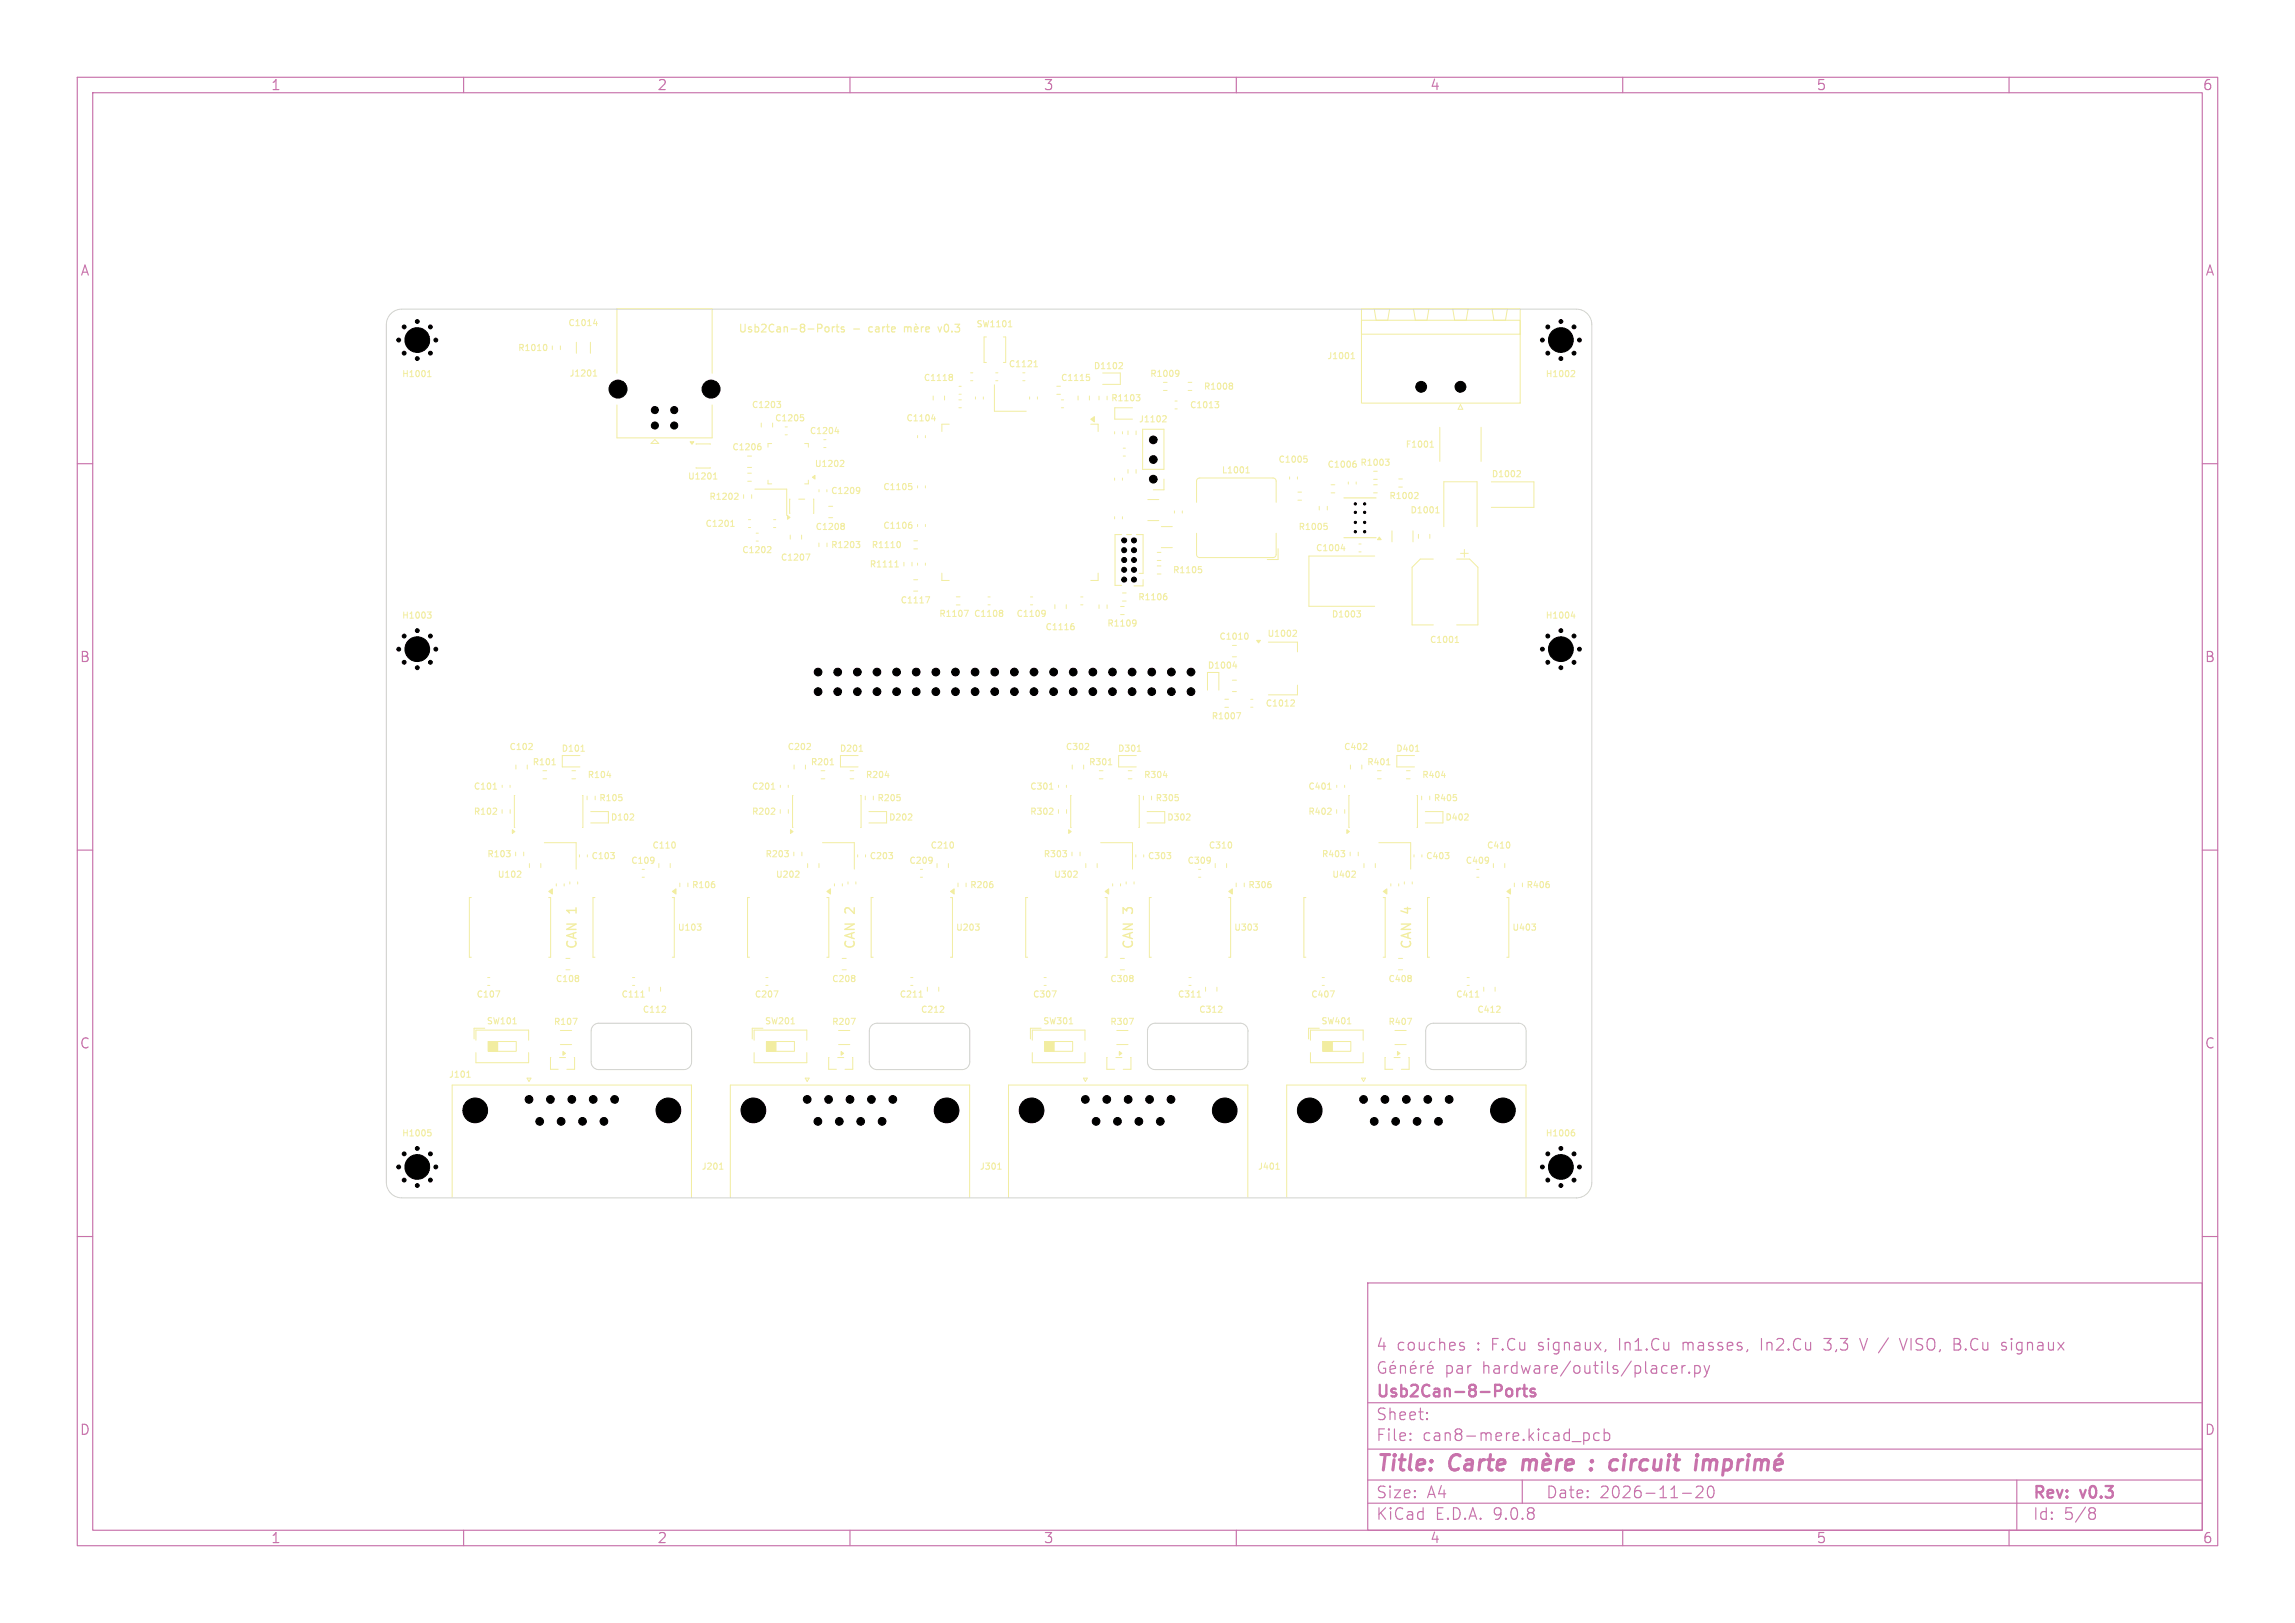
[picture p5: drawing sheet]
<svg xmlns="http://www.w3.org/2000/svg" width="297mm" height="210mm" viewBox="0 0 297 210" stroke-linecap="round" stroke-linejoin="round" font-family="sans-serif">
<defs><g id="words">
<g font-size="2.8" fill="#c872ab">
<text x="178" y="190.9">Title:</text>
<text x="187.7" y="190.9">Carte</text>
<text x="207.5" y="190.9">:</text>
</g>
<g font-size="2.1" fill="#c872ab">
<text x="178" y="175">4</text>
<text x="180.7" y="175">couches</text>
<text x="186.9" y="178">par</text>
<text x="191.2" y="175">: F.Cu</text>
<text x="199.3" y="175">signaux,</text>
<text x="209.9" y="175">In1.Cu</text>
<text x="218.3" y="175">masses,</text>
<text x="228.6" y="175">In2.Cu</text>
<text x="236.9" y="175">3,3</text>
<text x="241.8" y="175">V /</text>
<text x="247.2" y="175">VISO, B.Cu</text>
<text x="260.6" y="175">signaux</text>
<text x="178" y="184">Sheet:</text>
<text x="178" y="181.2">Usb2Can-8-Ports</text>
<text x="178" y="186.7">File:</text>
<text x="184.1" y="186.7">can8-mere.kicad_pcb</text>
<text x="178" y="196.9">KiCad</text>
<text x="178" y="194.1">Size:</text>
<text x="184.7" y="194.1">A4</text>
<text x="185.7" y="196.9">E.D.A.</text>
<text x="193.3" y="196.9">9.0.8</text>
<text x="200" y="194.1">Date:</text>
<text x="207" y="194.1">2026-11-20</text>
<text x="263" y="194.3">Rev:</text>
<text x="263" y="196.9">Id:</text>
<text x="267.1" y="196.9">5/8</text>
<text x="269.4" y="194.3">v0.3</text>
</g>
<g font-size="1.8" fill="#c872ab">
<text x="35" y="11.9">1</text>
<text x="85" y="11.9">2</text>
<text x="135" y="11.9">3</text>
<text x="185" y="11.9">4</text>
<text x="235" y="11.9">5</text>
<text x="285" y="11.9">6</text>
<text x="10.3" y="35.9">A</text>
<text x="285.4" y="35.9">A</text>
<text x="10.3" y="85.9">B</text>
<text x="285.3" y="85.9">B</text>
<text x="10.3" y="135.9">C</text>
<text x="285.3" y="135.9">C</text>
<text x="10.3" y="185.9">D</text>
<text x="285.3" y="185.9">D</text>
<text x="35" y="199.9">1</text>
<text x="85" y="199.9">2</text>
<text x="135" y="199.9">3</text>
<text x="185" y="199.9">4</text>
<text x="235" y="199.9">5</text>
<text x="285" y="199.9">6</text>
</g>
<g font-size="1.7" fill="#f2eda1">
<text x="74.9" y="118.2" transform="rotate(-90 74.9 118.2)">1</text>
<text x="110.9" y="118.2" transform="rotate(-90 110.9 118.2)">2</text>
<text x="146.9" y="118.2" transform="rotate(-90 146.9 118.2)">3</text>
<text x="182.9" y="118.2" transform="rotate(-90 182.9 118.2)">4</text>
<text x="74.9" y="122.9" transform="rotate(-90 74.9 122.9)">CAN</text>
<text x="110.9" y="122.9" transform="rotate(-90 110.9 122.9)">CAN</text>
<text x="146.9" y="122.9" transform="rotate(-90 146.9 122.9)">CAN</text>
<text x="182.9" y="122.9" transform="rotate(-90 182.9 122.9)">CAN</text>
</g>
<g font-size="1.4" fill="#f2eda1">
<text x="95.5" y="43.2">Usb2Can-8-Ports</text>
<text x="110.4" y="43.2">-</text>
<text x="112.6" y="43.2">carte</text>
<text x="122.1" y="43.2">v0.3</text>
</g>
<g font-size="1.1" fill="#f2eda1">
<text x="67" y="45.6">R1010</text>
<text x="73.5" y="42.4">C1014</text>
<text x="126.3" y="42.5">SW1101</text>
<text x="130.5" y="47.7">C1121</text>
<text x="141.5" y="47.9">D1102</text>
<text x="171.7" y="46.6">J1001</text>
<text x="52" y="49">H1001</text>
<text x="73.6" y="48.9">J1201</text>
<text x="97.2" y="53">C1203</text>
<text x="119.5" y="49.5">C1118</text>
<text x="137.2" y="49.5">C1115</text>
<text x="143.7" y="52.1">R1103</text>
<text x="148.8" y="48.9">R1009</text>
<text x="153.9" y="53">C1013</text>
<text x="155.7" y="50.6">R1008</text>
<text x="200" y="49">H1002</text>
<text x="94.7" y="58.4">C1206</text>
<text x="100.2" y="54.7">C1205</text>
<text x="104.7" y="56.3">C1204</text>
<text x="117.2" y="54.7">C1104</text>
<text x="147.3" y="54.8">J1102</text>
<text x="181.8" y="58.1">F1001</text>
<text x="89" y="62.2">U1201</text>
<text x="91.7" y="64.8">R1202</text>
<text x="105.4" y="60.6">U1202</text>
<text x="107.5" y="64.1">C1209</text>
<text x="114.2" y="63.6">C1105</text>
<text x="158.1" y="61.4">L1001</text>
<text x="165.4" y="60">C1005</text>
<text x="171.7" y="60.7">C1006</text>
<text x="176" y="60.4">R1003</text>
<text x="179.7" y="64.7">R1002</text>
<text x="193" y="61.9">D1002</text>
<text x="91.2" y="68.3">C1201</text>
<text x="96" y="71.7">C1202</text>
<text x="105.5" y="68.7">C1208</text>
<text x="107.5" y="71.1">R1203</text>
<text x="112.7" y="71.1">R1110</text>
<text x="114.2" y="68.6">C1106</text>
<text x="168" y="68.7">R1005</text>
<text x="170.2" y="71.5">C1004</text>
<text x="182.5" y="66.6">D1001</text>
<text x="101" y="72.7">C1207</text>
<text x="112.5" y="73.6">R1111</text>
<text x="147.2" y="77.8">R1106</text>
<text x="151.7" y="74.3">R1105</text>
<text x="52" y="80.2">H1003</text>
<text x="116.5" y="78.2">C1117</text>
<text x="121.5" y="80">R1107</text>
<text x="126" y="80">C1108</text>
<text x="131.5" y="80">C1109</text>
<text x="135.2" y="81.7">C1116</text>
<text x="143.2" y="81.2">R1109</text>
<text x="157.7" y="82.9">C1010</text>
<text x="164" y="82.6">U1002</text>
<text x="172.3" y="80.1">D1003</text>
<text x="185" y="83.4">C1001</text>
<text x="200" y="80.2">H1004</text>
<text x="156.2" y="86.7">D1004</text>
<text x="156.7" y="93.2">R1007</text>
<text x="163.7" y="91.6">C1012</text>
<text x="65.9" y="97.2">C102</text>
<text x="68.9" y="99.2">R101</text>
<text x="72.6" y="97.4">D101</text>
<text x="76" y="100.8">R104</text>
<text x="101.9" y="97.2">C202</text>
<text x="104.9" y="99.2">R201</text>
<text x="108.6" y="97.4">D201</text>
<text x="112" y="100.8">R204</text>
<text x="137.9" y="97.2">C302</text>
<text x="140.9" y="99.2">R301</text>
<text x="144.6" y="97.4">D301</text>
<text x="148" y="100.8">R304</text>
<text x="173.9" y="97.2">C402</text>
<text x="176.9" y="99.2">R401</text>
<text x="180.6" y="97.4">D401</text>
<text x="184" y="100.8">R404</text>
<text x="61.2" y="105.6">R102</text>
<text x="61.2" y="102.3">C101</text>
<text x="77.5" y="103.8">R105</text>
<text x="79" y="106.3">D102</text>
<text x="97.2" y="102.3">C201</text>
<text x="97.2" y="105.6">R202</text>
<text x="113.5" y="103.8">R205</text>
<text x="115" y="106.3">D202</text>
<text x="133.2" y="102.3">C301</text>
<text x="133.2" y="105.6">R302</text>
<text x="149.5" y="103.8">R305</text>
<text x="151" y="106.3">D302</text>
<text x="169.2" y="102.3">C401</text>
<text x="169.2" y="105.6">R402</text>
<text x="185.5" y="103.8">R405</text>
<text x="187" y="106.3">D402</text>
<text x="63" y="111.1">R103</text>
<text x="64.3" y="113.7">U102</text>
<text x="76.5" y="111.3">C103</text>
<text x="81.6" y="111.9">C109</text>
<text x="84.4" y="110">C110</text>
<text x="99" y="111.1">R203</text>
<text x="100.3" y="113.7">U202</text>
<text x="112.5" y="111.3">C203</text>
<text x="117.6" y="111.9">C209</text>
<text x="120.4" y="110">C210</text>
<text x="135" y="111.1">R303</text>
<text x="136.3" y="113.7">U302</text>
<text x="148.5" y="111.3">C303</text>
<text x="153.6" y="111.9">C309</text>
<text x="156.4" y="110">C310</text>
<text x="171" y="111.1">R403</text>
<text x="172.3" y="113.7">U402</text>
<text x="184.5" y="111.3">C403</text>
<text x="189.6" y="111.9">C409</text>
<text x="192.4" y="110">C410</text>
<text x="89.5" y="115.1">R106</text>
<text x="125.5" y="115.1">R206</text>
<text x="161.5" y="115.1">R306</text>
<text x="197.5" y="115.1">R406</text>
<text x="87.6" y="120.6">U103</text>
<text x="123.6" y="120.6">U203</text>
<text x="159.6" y="120.6">U303</text>
<text x="195.6" y="120.6">U403</text>
<text x="61.6" y="129.2">C107</text>
<text x="71.9" y="127.2">C108</text>
<text x="80.4" y="129.2">C111</text>
<text x="83.1" y="131.2">C112</text>
<text x="97.6" y="129.2">C207</text>
<text x="107.6" y="127.2">C208</text>
<text x="116.4" y="129.2">C211</text>
<text x="119.1" y="131.2">C212</text>
<text x="133.6" y="129.2">C307</text>
<text x="143.6" y="127.2">C308</text>
<text x="152.4" y="129.2">C311</text>
<text x="155.1" y="131.2">C312</text>
<text x="169.6" y="129.2">C407</text>
<text x="179.6" y="127.2">C408</text>
<text x="188.4" y="129.2">C411</text>
<text x="191.1" y="131.2">C412</text>
<text x="62.9" y="132.7">SW101</text>
<text x="71.6" y="132.8">R107</text>
<text x="98.9" y="132.7">SW201</text>
<text x="107.6" y="132.8">R207</text>
<text x="134.9" y="132.7">SW301</text>
<text x="143.6" y="132.8">R307</text>
<text x="170.9" y="132.7">SW401</text>
<text x="179.6" y="132.8">R407</text>
<text x="58" y="139.6">J101</text>
<text x="52" y="147.2">H1005</text>
<text x="200" y="147.2">H1006</text>
<text x="90.7" y="151.5">J201</text>
<text x="126.7" y="151.5">J301</text>
<text x="162.7" y="151.5">J401</text>
</g>
</g></defs>
<g fill="none" stroke="#c872ab" stroke-width=".15">
<path d="M10 10h277v190h-277zM12 12h273v186h-273zM60 10v2M110 10v2M160 10v2M210 10v2M260 10v2M10 60h2M285 60h2M10 110h2M285 110h2M10 160h2"/>
<path d="M177 166h108v32h-108zM179.2 176.3a.62 .62 0 0 0-.7 .1 .62 .62 0 0 0-.1 .7 .56 .56 0 0 0 .3 .5 .56 .56 0 0 0 .6 0v-.5h-.3M179.9 177.2l.7-.1-.1-.3-.4-.1-.2 .2 .1 .7 .1 .1 .4-.1M180.4 176.1l-.2 .2M181.2 176.8a.37 .37 0 0 1 .7 .1v.8M181.2 176.7v1M182.5 177.2l.7-.1v-.3l-.5-.1-.2 .2 .1 .7 .1 .1 .5-.1M183 176.1l-.2 .2M183.9 176.7v1M184.3 176.7a.38 .38 0 0 0-.4 .3M184.7 177.2l.8-.1-.1-.3-.4-.1-.3 .2 .1 .7 .2 .1 .4-.1M185.2 176.1l-.2 .2"/>
<path d="M189.1 174.2l.4 .1v.2l-.2 .2h-.3M189.1 173.7l.4 .1M192 176.8a.37 .37 0 0 1 .7 .1v.8M192 176.2v1.5M193.4 176.8l.1-.1 .5 .1v.9M194 177.1h-.5a.29 .29 0 0 0-.2 .3 .29 .29 0 0 0 .2 .3l.5-.1M194.7 176.7v1M195.2 176.7a.38 .38 0 0 0-.5 .3M196.3 176.8l-.4-.1-.3 .3v.4l.1 .2 .2 .1 .4-.1M196.3 176.2v1.5M196.9 176.7l.3 1 .3-.7 .2 .7 .3-1M198.6 176.8l.1-.1 .5 .1v.9"/>
<path d="M199.2 177.1h-.5a.29 .29 0 0 0-.2 .3 .29 .29 0 0 0 .2 .3l.5-.1M200 176.7v1M200.4 176.7a.38 .38 0 0 0-.4 .3M200.8 177.2l.7-.1v-.3l-.5-.1-.2 .2 .1 .7 .1 .1 .5-.1M203.2 176.1l-1.2 2M203.7 176.8a.41 .41 0 0 1 .4-.1 .41 .41 0 0 1 .4 .3v.4a.41 .41 0 0 1-.4 .3 .41 .41 0 0 1-.4-.3zM205.1 176.7l.1 .9a.41 .41 0 0 0 .5 0M205.7 176.7v1M206.2 176.7h.6M206.5 176.2v1.3v.1l.3 .1M207.3 176.2v.1M207.3 176.7v1"/>
<path d="M207.3 176.2l-.1 .1h.1M207.3 176.2l.1 .1h-.1M207.8 174.6l-.1 .3M208 176.2v1.3l.2 .2M209.3 176.8l-.3-.1-.3 .2 .1 .2 .5 .2 .1 .1-.1 .2-.1 .1-.5-.1M211.1 176.1l-1.3 2M211.6 176.8l.4-.1 .3 .3v.4l-.1 .2-.2 .1-.4-.1M211.6 176.7v1.5M213 176.2v1.3l.2 .2M213.7 176.8l.2-.1 .4 .1 .1 .9M214.4 177.1h-.5a.29 .29 0 0 0-.2 .3 .29 .29 0 0 0 .2 .3l.5-.1M215.7 176.8l-.4-.1-.3 .3v.4l.2 .2 .1 .1 .4-.1"/>
<path d="M216.3 177.2l.7-.1v-.3l-.5-.1-.2 .2 .1 .7 .1 .1 .5-.1M217.7 176.7v1M218.1 176.7a.38 .38 0 0 0-.4 .3M218.6 177.6h.1l-.1 .1M218.6 177.6h-.1l.1 .1M218.6 177.6v.1M219.3 176.8l.4-.1 .3 .3v.4l-.1 .2-.2 .1-.4-.1M219.3 176.7v1.5M220.5 176.7l.4 1M220.9 177.7l-.2 .4-.2 .1M221.2 176.7l-.3 1M228 173.2v1.5"/>
<path d="M236 174.6l.2 .1h.5M236 173.2h1M240.7 173.2l.5 1.5M245.8 173.2l.5 1.5 .5-1.5M259.5 174.2l.2 .2-.1 .2-.1 .1M259.5 173.7l.1 .1M285 160h2M60 198v2M110 198v2M160 198v2M177 194.5h108M177 191.5h108"/>
<path d="M177 187.5h108M177 181.5h108M182.5 186.3h.1l-.1 .1M182.5 186.3v.1M182.5 185.5v.1M182.5 185.5h.1l-.1 .1M184.7 183.6v.1M184.7 183.6h-.1l.1 .1M184.7 182.8v.1M184.7 182.8h-.1l.1 .1M197 191.5v3M205 185.4v1.5"/>
<path d="M205 185.5l.4-.1 .3 .3v.4l-.2 .2-.1 .1-.4-.1M207 185.5l-.5-.1-.3 .3v.4l.2 .2 .1 .1 .5-.1M207.6 185.5l.4-.1 .3 .3v.4l-.1 .2-.2 .1-.4-.1M207.6 184.9v1.5M210 198v2M217.7 193.2h1.2M219.5 192.4l.2-.1h.4a.41 .41 0 0 1 .2 .6l-.8 .9h.9M221.2 192.4a.36 .36 0 0 1 .5 .2 .77 .77 0 0 1-.4 1.2 1 1 0 0 1-.1-1.4zM260 198v2M261 191.5v6.5M270.6 195.1l.4 .1a.31 .31 0 0 1 .2 .3 .31 .31 0 0 1-.3 .2M270.6 195.7h.3"/>
<path d="M270.9 195.7l.2 .2 .1 .4-.3 .3h-.3"/>
</g>
<g fill="none" stroke="#c872ab" stroke-width=".4">
<path d="M197.2 189.1a.49 .49 0 0 1 .8 .1M197.2 188.9l-.2 1.3M198 189.2a.5 .5 0 0 1 .8-.2l.1 .2-.2 1M198 189.2l-.1 1M199.7 189.5l.9-.1v-.4l-.6-.1-.3 .3-.1 .7 .1 .2 .2 .1 .6-.1M200.1 188.1l.3 .3M201.6 188.9l-.2 1.3M202.1 188.9a.59 .59 0 0 0-.6 .4M202.6 189.5l1-.1v-.4l-.6-.1-.3 .3-.1 .7v.2l.2 .1 .6-.1M205.9 190l.1 .1-.1 .1M205.9 190l-.1 .1 .1 .1M205.9 190v.2"/>
<path d="M206 189v.2M206 189l.1 .1-.1 .1M206 189l-.1 .1 .1 .1M210.2 188.9l-.1 1.3M210.3 188.2v.2M210.3 188.2l-.1 .1 .1 .1M210.3 188.2l.1 .1-.1 .1M211.2 188.9l-.2 1.3M211.8 188.9a.59 .59 0 0 0-.7 .4M213.3 189a.66 .66 0 0 0-1 .3l-.1 .5 .2 .3 .1 .1 .6-.1M214.1 188.9l-.1 1 .1 .2a.57 .57 0 0 0 .7-.1M215 188.9l-.2 1.3"/>
<path d="M215.9 188.9l-.1 1.3M216 188.2v.2M216 188.2l-.1 .1 .1 .1M216 188.2l.1 .1-.1 .1M216.6 188.9h.8M217 188.2l-.2 1.7v.2l.4 .1M219.6 188.9l-.2 1.3M219.6 188.2v.2M219.6 188.2l-.1 .1 .1 .1M219.6 188.2l.1 .1-.1 .1M220.5 189.1a.49 .49 0 0 1 .8 .1M220.5 188.9l-.2 1.3"/>
<path d="M221.3 189.2a.5 .5 0 0 1 .8-.2l.1 .2-.1 1M221.3 189.2l-.1 1M223.2 189l.2-.1 .5 .1 .2 .3-.1 .5a.66 .66 0 0 1-1 .3M223.2 188.9l-.3 2M225 188.9l-.2 1.3M225.6 188.9a.59 .59 0 0 0-.7 .4M226.2 188.9l-.1 1.3M226.3 188.2v.2M226.3 188.2l-.1 .1 .1 .1M226.3 188.2l.1 .1-.1 .1M227.2 189.1a.49 .49 0 0 1 .8 .1M227.2 188.9l-.2 1.3"/>
<path d="M228 189.2a.5 .5 0 0 1 .8-.2l.1 .2-.2 1M228 189.2l-.1 1M229.7 189.5l.9-.1v-.4l-.6-.1-.3 .3-.1 .7 .1 .2 .2 .1 .6-.1M230.5 188.1l-.3 .3"/>
</g>
<path d="M195.6 179.8l.1 .2v.4l-.1 .2M196.3 179.7v1M196.8 179.7a.38 .38 0 0 0-.5 .3M197.1 179.7h.5M197.3 179.2v1.3v.1l.3 .1M198.6 179.8l-.3-.1-.2 .2v.2l.5 .2 .1 .1-.1 .2-.1 .1-.4-.1" fill="none" stroke="#c872ab" stroke-width=".3"/>
<g fill="none" stroke="#f2eda1" stroke-width=".15">
<path d="M106.8 42.4l.2-.1 .2 .1 .1 .4-.1 .1-.2 .1-.2-.1zM107.7 42.3v.7M108 42.3h-.2l-.1 .2M108.2 42.3h.4M108.3 42v.8l.3 .2M109.2 42.3h-.2l-.1 .1v.2l.3 .1v.2h-.3M117 42.4l.3-.1 .2 .1M117 42.3v.7M117.5 42.4l.1-.1h.3v.7M117.5 42.4v.6M118.3 42.6l.5-.1v-.2h-.3l-.2 .1 .1 .5h.4M118.5 41.9l.1 .2"/>
<path d="M119.2 42.3v.7M119.5 42.3h-.2l-.1 .2M119.8 42.6l.5-.1-.1-.2h-.2l-.2 .1 .1 .5h.3M121.4 42.3l.2 .7 .3-.7M173.9 64.4h4.2M173.9 69.6h4.2"/>
</g>
<g fill="none" stroke="#f2eda1" stroke-width=".13">
<path d="M176.2 39.9h20.5v12.3h-20.5zM177.8 39.9h2l-.2 1.5h-1.5zM182.9 39.9h2l-.2 1.5h-1.5zM188 39.9h2l-.2 1.5h-1.6zM193.1 39.9h2l-.3 1.5h-1.5zM55.3 48.7h.5M55.4 48.1l.2-.2v.8M70.6 44.6a.5 .5 0 0 1 0 .8M71.5 44.8v.4M72.5 44.8v.4M74.6 44.3v1.4M76.4 44.3v1.4"/>
<path d="M76.8 48.7h.4M76.8 48.1l.2-.2v.8M76.8 41.9h.5M77.2 41.6v.5M79.8 48.3v-8.4h12.4v8.4M79.8 52.4v4.3h12.4v-4.3M84.7 56.9l.5 .5h-.9zM90.1 57.5h1.8M96.7 59h.6M98.2 57.7l.2 .1 .1 .1v.2l-.3 .1M98.3 57.4h.1M98.5 54.7v.6"/>
<path d="M99.9 57.4h-.5v.5M100 54.7v.6M100.5 51.9h.5l-.2 .3 .2 .1v.3l-.1 .1h-.3M101.6 55.2h.3M101.6 56.3h.3M103.6 53.7h.4M103.7 54h.2l.1 .1v.3l-.3 .1M104.1 57.4h.5v.5M106.6 56.9h.3M106.6 57.9h.3M108.1 55.8h.5M108.4 55.6v.5"/>
<path d="M108.9 59.6h.2l.1 .2-.5 .6h.5M118.7 56.4v.2M119.8 56.4v.2M120.6 54.2h.5M120.8 51.2v.6M120.9 53.9v.6M122.2 51.2v.6M122.8 54.9h-.9v.9M123 48.4h.1l.2 .2-.2 .2M123 48.8h.1M123.1 48.8l.2 .1v.2l-.1 .1h-.2M124.1 52.8h.3"/>
<path d="M124.1 51.7h.3M124.1 50h.3M124.1 51h.3M125.6 48.2h.3M125.6 49.3h.3M126.2 51.4v.2M127.3 51.4v.2M127.6 43.6h-.2v3.3h.2M128.7 49.8v3.4h4.1M128.9 48.2h.2M128.9 49.3h.2M129.8 43.6h.3v3.3h-.3"/>
<path d="M130.5 42.3h.5M132.4 48.2h.2M132.4 49.3h.2M133.2 51.4v.2M133.8 47.5h.5M133.9 46.9l.1-.2v.8M134.3 51.4v.2M136.8 50h.4M136.8 51h.4M137.4 52.8h.2M137.4 51.7h.2M139.5 51.2v.6"/>
<path d="M140.6 48.4h.4M140.7 48.7h.2l.1 .2-.1 .3h-.2M141 51.2v.6M141.2 54.9h.9v.9M142.2 51.3v.4M142.7 48.3h2.3v1.4h-2.3M143.3 51.3v.4M144.2 55.9v.2M144.9 46.9h.3l.1 .2-.5 .6h.5M145.3 55.9v.2M145.4 59h.2M145.4 58h.2"/>
<path d="M146 55.8v.4M146.6 52.8h-2.3v1.4h2.3M147 55.8v.4M147 51.1h.5l-.2 .3h.2v.3l-.1 .2h-.3M147.9 55.5h2.7v5.2h-2.7zM150.6 49.5h.4M150.6 50.5h.4M150.6 53.8h.3v.2l-.5 .6h.5M152.1 51.9h.2M152.1 52.9h.2M152.3 47.9h.1l.2 .2-.1 .4-.2 .2M152.6 48.3l-.2 .1h-.1"/>
<path d="M153.8 49.5h.4M153.8 50.5h.4M157.2 52h.5l-.2 .3h.2v.3l-.1 .2h-.3M159.2 49.6h.2l.1 .1-.1 .2M159.2 49.9h.2M159.4 49.9l.1 .1v.2l-.1 .1-.2 .1M168.8 59h.3M168.8 59.3h.2l.2 .2-.1 .3h-.3M174.8 46.4h.5M174.8 45.8l.3-.2v.8M175.2 60h.2l.1 .1v.3l-.3 .1M175.3 59.7h.1"/>
<path d="M176.2 41.4h20.5v1.8h-20.5zM179.3 59.4h.5l-.3 .3 .2 .1 .1 .3-.2 .1h-.2M185.1 57.9h.4M185.1 57.3l.2-.2v.8M186.3 55.3v4.4M189 52.4l.3 .6h-.6zM191.7 55.3v4.4M203.4 47.9l.3 .1 .1 .2-.5 .5h.5M55.3 79.2h.5l-.3 .3 .3 .1v.2l-.2 .2h-.2M90.1 60.5h1.8M92.3 62h.5M92.4 61.4l.2-.2v.8"/>
<path d="M94.6 68.1h.4M94.6 67.5l.2-.2v.8M95.2 63.8l.2 .1 .1 .1-.5 .6h.5M96.2 64v.5M96.7 60.5h.6M96.8 61.2h.4M96.8 62.3h.4M96.9 67.2h.2M96.9 68.3h.2M97.3 64v.5M97.7 63.3h4.1v3.4M97.9 69h.2"/>
<path d="M97.9 70h.2M99.4 62.1v.5h.5M99.4 70.7l.3 .1 .1 .1-.5 .6h.5M100.1 67.2h.3M100.1 68.3h.3M102.2 64.6v1.8M102.3 69.2v.6M103.4 64.6h.7M103.7 69.2v.6M104.3 71.7h.5l-.3 .8M104.6 62.1v.5h-.5M105.3 64.6v1.8"/>
<path d="M106 70.3v.4M106 63.4v.2M107 63.4v.2M107 70.3v.4M107.2 65.5h.6M107.2 67h.6M109 67.7h.1l.2 .2-.2 .2M109 68.1h.1M109.1 68.1h.1l.1 .3-.1 .1h-.2M110.8 70.1h.5l-.3 .3h.2l.1 .3-.2 .2h-.2M111 63.1h.1l.2 .1-.1 .5-.2 .2M111.3 63.4l-.2 .2h-.1"/>
<path d="M115.8 73.4h.5M115.9 72.8l.1-.2v.8M116.3 70.1a.5 .5 0 0 1 0 .8M117 72.8v.4M117.6 62.6h.4M117.7 62.9h.2l.1 .1-.1 .3-.2 .1M117.7 67.9h.2l.1 .1v.3l-.3 .1M117.8 67.6h.1M118 72.8v.4M118.2 75h.6M118.2 76.5h.6M118.3 70h.4"/>
<path d="M118.3 71h.4M118.7 62.9v.2M118.7 67.9v.2M118.7 72.9v.2M119.8 62.9v.2M119.8 67.9v.2M119.8 72.9v.2M119.8 77.2h.5l-.3 .8M121.9 74.2v.9h.9M123.8 77.2h.4M123.8 78.3h.4M124.8 79h.5l-.3 .8"/>
<path d="M127.9 77.2h.2M127.9 78.3h.2M129.5 79h.2l.1 .1-.2 .2M129.5 79.3h.1M129.6 79.3l.1 .1 .1 .2-.2 .2h-.1M133.4 77.2h.2M133.4 78.3h.2M135 79h.2l.1 .1-.1 .5-.2 .2M135.3 79.3l-.1 .1-.2 .1M136.5 78.2v.6M138 78.2v.6M139.9 77.2h.2"/>
<path d="M139.9 78.3h.2M142.1 74.2v.9h-.9M142.2 78.3v.4M143.3 78.3v.4M144.2 61.9v.2M144.2 66.9v.2M145 78.5h.5M145 79.5h.5M145.2 69.2h-.9v6.5h.9M145.3 61.9v.2M145.3 66.9v.2M145.3 76.7h.4"/>
<path d="M145.3 77.8h.4M145.8 69.2h.6M146 60.8v.4M147 60.8v.4M147.1 69.2h.8v5h-.5M147.9 75v.8h-1.2M148.5 64.6h1.5M148.5 67.4h1.5M149.8 71.5h.4M149.8 72.5h.4M149.8 73.2h.4M149.8 74.3h.4"/>
<path d="M150.3 70.9h1.4M150.3 68.1h1.4M150.6 62v1.4h-1.3M150.7 77.1h.2l.1 .2v.2l-.3 .1M150.8 76.8h.1M152 66.1v.3M153 66.1v.3M154.8 65l.1-2.8 .2-.3h9.6l.3 .1 .1 .2v2.8M154.8 69l.1 2.8 .2 .3 9.6 .1 .3-.2 .1-.2v-2.8M155.1 73.3h.4M155.2 73.6h.2l.1 .2-.1 .3h-.2M161.2 61.2h.5"/>
<path d="M161.3 60.6l.2-.2v.8M165.4 71v1.4h-1.4M166.9 61.7v.3M167.9 61.7v.3M168 63.7h.4M168 64.7h.4M170.7 65.5v.5M171.4 67.7h.3M171.4 68h.2l.2 .2-.1 .3h-.3M171.8 65.5v.5M172.3 62.7h.4M172.3 63.8h.4"/>
<path d="M173.6 71h.5M173.9 70.7v.6M174.5 62.4v.2M175.5 62.4v.2M175.6 79h.5l-.3 .3 .2 .1 .1 .3-.2 .1h-.2M175.9 70.4h.2M175.9 71.4h.2M177.8 61h.4M177.8 62h.4M177.8 62.7h.4M177.8 63.8h.4M177.9 72h-8.5v6.5h8.5"/>
<path d="M180.1 68.7v1.4M181 62h.5M181 63h.5M182.9 68.7v1.4M183.2 63.7l.2 .1 .1 .1-.5 .6h.5M183.6 69.1v.6M185 69.1v.6M185.5 72.3h-1.7l-1.1 1.1v7.5h2.8M185.8 66.4h.5M185.9 65.8l.1-.2v.8M186.8 68.2v-5.9h4.3v5.9M188.5 72.3h1.7l1.1 1.1v7.5h-2.8"/>
<path d="M189 71.6h1M189.5 71.1v1M193 62.4h5.5v3.3h-5.5M196.4 60.9h.3l.1 .2-.5 .6h.5M203.3 79.7h.5M203.7 79.5v.5M66.8 99v.5M68.2 99v.5M68.4 97h.5M68.9 96.3v.2M70.3 99.7h.4M71.4 99h.5"/>
<path d="M74 99.7h.5M75 97.8h-2.2v1.4h2.2M75.2 97.2h.4M102.8 99v.5M104.2 99v.5M104.4 97h.5M104.9 96.3v.2M106.3 99.7h.4M107.4 99h.5M110 99.7h.5M111 97.8h-2.2v1.4h2.2M111.2 97.2h.4"/>
<path d="M138.7 81h.2l.1 .1v.3l-.3 .1M138.8 99v.5M138.8 80.7h.1M140.2 99v.5M140.4 97h.5M140.9 96.3v.2M142.3 99.7h.4M143.4 99h.5M146 99.7h.5M146.7 80.2l.2 .1 .1 .1v.4l-.2 .2M147 80.6l-.1 .1h-.2M147 97.8h-2.2v1.4h2.2"/>
<path d="M147.2 97.2h.4M156.3 87v2.3M157.7 87v2.3M158.5 90.5h.5M158.5 91.5h.5M159.5 88h.5M159.5 89.5h.5M159.5 83.5h.5M159.5 85h.5M159.6 86.2h.5M159.9 85.9v.6M160 92.2h.6l-.4 .8"/>
<path d="M161.3 81.9a.5 .5 0 0 1 0 .8M161.9 90.5h.2M161.9 91.5h.2M164.1 83.1h3.8v1.3M167.2 90.6h.2l.1 .2-.5 .6h.5M167.4 81.5l.3 .1 .1 .2-.5 .5h.5M167.9 88.7v1.2h-3.8M174.8 99v.5M176.2 99v.5M176.4 97h.5M176.9 96.3v.2M178.3 99.7h.4"/>
<path d="M179.4 99h.5M182 99.7h.5M183 97.8h-2.2v1.4h2.2M183.2 97.2h.4M188.3 83.1h.5M188.4 82.5l.1-.2v.8M61 116.1h-.3v7.8h.3M63.8 105.4h.5M63.8 102.1h.5M64.2 104.6v.3M65 104.8v.4M65 101.6v.3"/>
<path d="M65.5 110.1h.5l-.2 .3M66 110.4v.4M66 101.6v.3M66 104.8v.4M66.6 102.9v4.2M66.7 110.3v.4M67.3 112.7l.1 .4-.5 .4h.5M67.8 110.3v.4M68.5 111.7v.6M70 111.7v.6M70.3 100.8h.4M70.4 109h4.2v3.5"/>
<path d="M71 116.1h.3v7.8h-.3M72 114.4v.2M73 114.4v.2M73.7 114.1v.3M74 100.8h.5M74.8 114.1v.3M75 110.6v.3M75.4 102.9v4.2M76 103v.5M76 110.6v.3M76.5 105h2.2v1.5h-2.2M77 116.1h-.3v7.8h.3"/>
<path d="M77 103v.5M78.6 100.3h.4M79 110.3h.5l-.3 .3M79.5 110.7v.3M80.5 103.2v.3M81.5 106.1h.5M82 105.4v.3M83.1 113.5h.3M83.1 112.5h.3M84.6 111v.5M84.6 111.3h.1M85.3 111.7v.6"/>
<path d="M86.7 111.7v.6M87 116.1h.3v7.8h-.3M87.4 109.1v.5M88 114.3v.4M89 114.3v.4M90.2 119.6h.5l-.3 .3M90.6 119.9l.1 .1-.1 .3M92.5 114.4v.4M97 116.1h-.3v7.8h.3M99.8 105.4h.5M99.8 102.1h.5M100.2 104.6v.3"/>
<path d="M101 104.8v.4M101 101.6v.3M101.5 110.1h.5l-.2 .3M102 110.4v.4M102 101.6v.3M102 104.8v.4M102.6 102.9v4.2M102.7 110.3v.4M103.3 112.7l.1 .4-.5 .4h.5M103.8 110.3v.4M104.5 111.7v.6M106 111.7v.6"/>
<path d="M106.3 100.8h.4M106.4 109h4.2v3.5M107 116.1h.3v7.8h-.3M108 114.4v.2M109 114.4v.2M109.7 114.1v.3M110 100.8h.5M110.8 114.1v.3M111 110.6v.3M111.4 102.9v4.2M112 103v.5M112 110.6v.3"/>
<path d="M112.4 105h2.3v1.5h-2.3M113 116.1h-.3v7.8h.3M113 103v.5M114.6 100.3h.4M115 110.3h.5l-.3 .3M115.5 110.7v.3M116.5 103.2v.3M117.5 106.1h.5M118 105.4v.3M119.1 113.5h.3M119.1 112.5h.3M120.6 111v.5"/>
<path d="M120.6 111.3h.1M121.3 111.7v.6M122.7 111.7v.6M123 116.1h.3v7.8h-.3M123.4 109.1v.5M124 114.3v.4M125 114.3v.4M126.2 119.6h.5l-.3 .3M126.6 119.9l.1 .1-.1 .3M128.5 114.4v.4M133 116.1h-.3v7.8h.3M135.8 105.4h.5"/>
<path d="M135.8 102.1h.5M136.2 104.6v.3M137 104.8v.4M137 101.6v.3M137.5 110.1h.5l-.2 .3M138 110.4v.4M138 101.6v.3M138 104.8v.4M138.6 102.9v4.2M138.7 110.3v.4M139.3 112.7l.1 .4-.5 .4h.5M139.8 110.3v.4"/>
<path d="M140.5 111.7v.6M142 111.7v.6M142.3 100.8h.4M142.4 109h4.2v3.5M143 116.1h.3v7.8h-.3M144 114.4v.2M145 114.4v.2M145.7 114.1v.3M146 100.8h.5M146.8 114.1v.3M147 110.6v.3M147.4 102.9v4.2"/>
<path d="M148 103v.5M148 110.6v.3M148.4 105h2.3v1.5h-2.3M149 116.1h-.3v7.8h.3M149 103v.5M150.6 100.3h.4M151 110.3h.5l-.3 .3M151.5 110.7v.3M152.5 103.2v.3M153.5 106.1h.5M154 105.4v.3M155.1 113.5h.3"/>
<path d="M155.1 112.5h.3M156.6 111v.5M156.6 111.3h.1M157.3 111.7v.6M158.7 111.7v.6M159 116.1h.3v7.8h-.3M159.4 109.1v.5M160 114.3v.4M161 114.3v.4M162.2 119.6h.5l-.3 .3M162.6 119.9l.1 .1-.1 .3M164.5 114.4v.4"/>
<path d="M169 116.1h-.3v7.8h.3M171.8 105.4h.5M171.8 102.1h.5M172.2 104.6v.3M173 104.8v.4M173 101.6v.3M173.5 110.1h.5l-.2 .3M174 110.4v.4M174 101.6v.3M174 104.8v.4M174.6 102.9v4.2M174.7 110.3v.4"/>
<path d="M175.3 112.7l.1 .4-.5 .4h.5M175.8 110.3v.4M176.5 111.7v.6M178 111.7v.6M178.3 100.8h.4M178.4 109h4.2v3.5M179 116.1h.3v7.8h-.3M180 114.4v.2M181 114.4v.2M181.7 114.1v.3M182 100.8h.5M182.8 114.1v.3"/>
<path d="M183 110.6v.3M183.4 102.9v4.2M184 103v.5M184 110.6v.3M184.4 105h2.3v1.5h-2.3M185 116.1h-.3v7.8h.3M185 103v.5M186.6 100.3h.4M187 110.3h.5l-.3 .3M187.5 110.7v.3M188.5 103.2v.3M189.5 106.1h.5"/>
<path d="M190 105.4v.3M191.1 113.5h.3M191.1 112.5h.3M192.6 111v.5M192.6 111.3h.1M193.3 111.7v.6M194.7 111.7v.6M195 116.1h.3v7.8h-.3M195.4 109.1v.5M196 114.3v.4M197 114.3v.4M198.2 119.6h.5l-.3 .3"/>
<path d="M198.6 119.9l.1 .1-.1 .3M200.5 114.4v.4M60.4 139.4h.5M60.6 138.7v-.1v.8M61.6 134.6v-1.3h6.8v1.3M61.6 136.2v1.3h6.8v-1.3M62.7 133.1h-1.4v1.3M63.1 126.5h.3M63.1 127.5h.3M63.2 134.8h3.6v1.2h-3.6zM64.1 128.2h.6l-.4 .8M64.4 134.8v1.2"/>
<path d="M66.4 132.5h.4M68.2 139.5h.5l-.2 .4zM71.3 136.8l-.1 1.6h1M72.4 136.8h.8M72.5 133.3h1.5M72.5 135.2h1.5M73.2 124h.6M73.2 125.5h.6M74.1 131.8h.6l-.4 .8M74.3 136.8l.1 1.6h-1M74.9 126.3v.2M74.9 126.6v.3"/>
<path d="M81.9 126.5h.2M81.9 127.5h.2M82.9 129h.5M84 127.7v.6M85.5 127.7v.6M85.6 131h.5M86.1 130.3v.2M97.6 134.6v-1.3h6.8v1.3M97.6 136.2v1.3h6.8v-1.3M98.7 133.1h-1.3v1.3M99.1 126.5h.3M99.1 127.5h.3"/>
<path d="M99.2 134.8h3.6v1.2h-3.6zM100.1 128.2h.6l-.4 .8M100.4 134.8v1.2M102.4 132.5h.4M104.2 139.5h.5l-.2 .4zM107.3 136.8l-.1 1.6h1M108.4 136.8h.8M108.5 133.3h1.5M108.5 135.2h1.5M109 124h.5M109 125.5h.5M110.1 131.8h.6l-.4 .8"/>
<path d="M110.3 136.8l.1 1.6h-1M110.6 126.3v.2M110.6 126.6v.3M117.9 126.5h.2M117.9 127.5h.2M118.9 129h.5M120 127.7v.6M121.5 127.7v.6M121.6 131h.5M122.1 130.3v.2M133.6 134.6v-1.3h6.8v1.3M133.6 136.2v1.3h6.8v-1.3"/>
<path d="M134.7 133.1h-1.4v1.3M135.1 126.5h.3M135.1 127.5h.3M135.2 134.8h3.6v1.2h-3.6zM136.1 128.2h.6l-.4 .8M136.4 134.8v1.2M138.4 132.5h.4M140.2 139.5h.5l-.2 .4zM143.3 136.8l-.1 1.6h1M144.4 136.8h.8M144.5 133.3h1.5M144.5 135.2h1.5"/>
<path d="M145 124h.5M145 125.5h.5M146.1 131.8h.6l-.4 .8M146.3 136.8l.1 1.6h-1M146.6 126.3v.2M146.6 126.6v.3M153.9 126.5h.2M153.9 127.5h.2M154.9 129h.5M156 127.7v.6M157.5 127.7v.6M157.6 131h.5"/>
<path d="M158.1 130.3v.2M169.6 134.6v-1.3h6.8v1.3M169.6 136.2v1.3h6.8v-1.3M170.7 133.1h-1.4v1.3M171.1 126.5h.3M171.1 127.5h.3M171.2 134.8h3.6v1.2h-3.6zM172.1 128.2h.6l-.4 .8M172.4 134.8v1.2M174.4 132.5h.4M176.2 139.5h.5l-.2 .4zM179.3 136.8l-.1 1.6h1"/>
<path d="M180.4 136.8h.8M180.5 133.3h1.5M180.5 135.2h1.5M181 124h.5M181 125.5h.5M182.1 131.8h.6l-.4 .8M182.3 136.8l.1 1.6h-1M182.6 126.3v.2M182.6 126.6v.3M189.9 126.5h.2M189.9 127.5h.2M190.9 129h.5"/>
<path d="M192 127.7v.6M193.5 127.7v.6M193.6 131h.5M194.1 130.3v.2M55.4 146.2h.4M55.4 146.5h.2l.2 .1-.1 .3-.3 .1M58.5 154.9v-14.5h31v14.5M93.1 151.3h.5M93.3 150.6v-.1v.8M94.5 154.9v-14.5h31v14.5M129.1 151.3h.5M129.3 150.6v-.1v.8"/>
<path d="M130.5 154.9v-14.5h31v14.5M165.1 151.3h.5M165.3 150.6v-.1v.8M166.5 154.9v-14.5h31v14.5M203.5 146.5h.1l.2 .1v.3l-.3 .1M203.6 146.2h.1"/>
</g>
<g fill="#f2eda1" stroke="#f2eda1" stroke-width=".13">
<path d="M71 115.4l.5-.4v.7z"/>
<path d="M180.9 136.1l.3 .2-.3 .2z"/>
<path d="M159 115.4l.5-.4v.7z"/>
<path d="M141.2 54.3l.4-.4v.7z"/>
<path d="M179 115.4l.5-.4v.7z"/>
<path d="M174.3 107.4l.3 .2-.3 .2z"/>
<path d="M102.3 107.4l.3 .2-.3 .2z"/>
<path d="M89.3 57.2h.5l-.2 .3z"/>
<path d="M66.3 107.4l.3 .2-.3 .2z"/>
<path d="M107 115.4l.5-.4v.7z"/>
<path d="M99.2 134.8h1.2v1.2h-1.2z"/>
<path d="M72.8 136.1l.4 .2-.4 .2z"/>
<path d="M63.2 134.8h1.2v1.2h-1.2z"/>
<path d="M87 115.4l.5-.4v.7z"/>
<path d="M138.3 107.4l.3 .2-.3 .2z"/>
<path d="M105.1 61.8l.4-.3v.5z"/>
<path d="M123 115.4l.5-.4v.7z"/>
<path d="M143 115.4l.5-.4v.7z"/>
<path d="M178.5 69.5l.2 .3h-.4z"/>
<path d="M195 115.4l.5-.4v.7z"/>
<path d="M108.9 136.1l.3 .2-.3 .2z"/>
<path d="M144.8 136.1l.4 .2-.4 .2z"/>
<path d="M135.2 134.8h1.2v1.2h-1.2z"/>
<path d="M162.6 82.9h.5l-.2 .3z"/>
<path d="M171.2 134.8h1.2v1.2h-1.2z"/>
<path d="M101.9 66.7l.3 .3-.3 .2z"/>
</g>
<path d="M50.6 40.6a2 2 0 0 1 1.4-.6h152a2 2 0 0 1 2 2v111a2 2 0 0 1-2 2h-152a2 2 0 0 1-2-2v-111a2 2 0 0 1 .6-1.4zM76.8 132.7l.4-.2 .3-.1h11a1 1 0 0 1 1 1v4a1 1 0 0 1-1 1h-11a1 1 0 0 1-1-1v-4.1zM112.8 132.7l.4-.2 .3-.1h11a1 1 0 0 1 1 1v4a1 1 0 0 1-1 1h-11a1 1 0 0 1-1-1v-4.1zM148.8 132.7l.4-.2 .3-.1h11a1 1 0 0 1 1 1v4a1 1 0 0 1-1 1h-11a1 1 0 0 1-1-1v-4.1zM197.5 133.4a1 1 0 0 0-1-1h-11a1 1 0 0 0-1 1v4a1 1 0 0 0 1 1h11a1 1 0 0 0 1-1M197.5 133.4v4" fill="none" stroke="#d0d2cd" stroke-width=".13"/>
<g fill="#000" stroke="#000" stroke-width=".13">
<circle cx="51.6" cy="44" r=".25"/>
<circle cx="52.3" cy="42.3" r=".25"/>
<circle cx="52.3" cy="45.7" r=".25"/>
<circle cx="54" cy="44" r="1.6"/>
<circle cx="54" cy="46.4" r=".25"/>
<circle cx="54" cy="41.6" r=".25"/>
<circle cx="55.7" cy="42.3" r=".25"/>
<circle cx="55.7" cy="45.7" r=".25"/>
<circle cx="56.4" cy="44" r=".25"/>
<circle cx="80" cy="50.3" r="1.17"/>
<circle cx="84.7" cy="53.1" r=".46"/>
<circle cx="84.7" cy="55.1" r=".46"/>
<circle cx="87.2" cy="53.1" r=".46"/>
<circle cx="87.2" cy="55.1" r=".46"/>
<circle cx="92" cy="50.3" r="1.16"/>
<circle cx="149.3" cy="59.5" r=".5"/>
<circle cx="149.3" cy="56.9" r=".5"/>
<circle cx="183.9" cy="50" r=".7"/>
<circle cx="189" cy="50" r=".7"/>
<circle cx="199.6" cy="44" r=".25"/>
<circle cx="200.3" cy="42.3" r=".25"/>
<circle cx="200.3" cy="45.7" r=".25"/>
<circle cx="202" cy="46.4" r=".25"/>
<circle cx="202" cy="44" r="1.6"/>
<circle cx="202" cy="41.6" r=".25"/>
<circle cx="203.7" cy="42.3" r=".25"/>
<circle cx="203.7" cy="45.7" r=".25"/>
<circle cx="204.4" cy="44" r=".25"/>
<circle cx="145.5" cy="69.9" r=".33"/>
<circle cx="145.5" cy="73.7" r=".33"/>
<circle cx="145.5" cy="72.5" r=".33"/>
<circle cx="145.5" cy="71.2" r=".33"/>
<circle cx="145.5" cy="75" r=".33"/>
<circle cx="146.7" cy="72.5" r=".33"/>
<circle cx="146.7" cy="69.9" r=".33"/>
<circle cx="146.7" cy="73.7" r=".33"/>
<circle cx="146.7" cy="75" r=".33"/>
<circle cx="146.7" cy="71.2" r=".33"/>
<circle cx="149.3" cy="62" r=".5"/>
<circle cx="175.4" cy="68.8" r=".15"/>
<circle cx="175.4" cy="66.3" r=".15"/>
<circle cx="175.4" cy="67.6" r=".15"/>
<circle cx="175.4" cy="65.2" r=".15"/>
<circle cx="176.6" cy="68.8" r=".15"/>
<circle cx="176.6" cy="66.3" r=".15"/>
<circle cx="176.6" cy="67.6" r=".15"/>
<circle cx="176.6" cy="65.2" r=".15"/>
<circle cx="51.6" cy="84" r=".25"/>
<circle cx="52.3" cy="85.7" r=".25"/>
<circle cx="52.3" cy="82.3" r=".25"/>
<circle cx="54" cy="84" r="1.6"/>
<circle cx="54" cy="81.6" r=".25"/>
<circle cx="54" cy="86.4" r=".25"/>
<circle cx="55.7" cy="85.7" r=".25"/>
<circle cx="55.7" cy="82.3" r=".25"/>
<circle cx="56.4" cy="84" r=".25"/>
<circle cx="105.9" cy="87" r=".5"/>
<circle cx="105.9" cy="89.5" r=".5"/>
<circle cx="108.4" cy="87" r=".5"/>
<circle cx="108.4" cy="89.5" r=".5"/>
<circle cx="111" cy="89.5" r=".5"/>
<circle cx="111" cy="87" r=".5"/>
<circle cx="113.5" cy="89.5" r=".5"/>
<circle cx="113.5" cy="87" r=".5"/>
<circle cx="116" cy="89.5" r=".5"/>
<circle cx="116" cy="87" r=".5"/>
<circle cx="118.6" cy="87" r=".5"/>
<circle cx="118.6" cy="89.5" r=".5"/>
<circle cx="121.1" cy="87" r=".5"/>
<circle cx="121.1" cy="89.5" r=".5"/>
<circle cx="123.7" cy="89.5" r=".5"/>
<circle cx="123.7" cy="87" r=".5"/>
<circle cx="126.2" cy="89.5" r=".5"/>
<circle cx="126.2" cy="87" r=".5"/>
<circle cx="128.7" cy="89.5" r=".5"/>
<circle cx="128.7" cy="87" r=".5"/>
<circle cx="131.3" cy="89.5" r=".5"/>
<circle cx="131.3" cy="87" r=".5"/>
<circle cx="133.8" cy="89.5" r=".5"/>
<circle cx="133.8" cy="87" r=".5"/>
<circle cx="136.4" cy="89.5" r=".5"/>
<circle cx="136.4" cy="87" r=".5"/>
<circle cx="138.9" cy="87" r=".5"/>
<circle cx="138.9" cy="89.5" r=".5"/>
<circle cx="141.4" cy="89.5" r=".5"/>
<circle cx="141.4" cy="87" r=".5"/>
<circle cx="144" cy="89.5" r=".5"/>
<circle cx="144" cy="87" r=".5"/>
<circle cx="146.5" cy="87" r=".5"/>
<circle cx="146.5" cy="89.5" r=".5"/>
<circle cx="149.1" cy="89.5" r=".5"/>
<circle cx="149.1" cy="87" r=".5"/>
<circle cx="151.6" cy="89.5" r=".5"/>
<circle cx="151.6" cy="87" r=".5"/>
<circle cx="154.1" cy="89.5" r=".5"/>
<circle cx="154.1" cy="87" r=".5"/>
<circle cx="199.6" cy="84" r=".25"/>
<circle cx="200.3" cy="85.7" r=".25"/>
<circle cx="200.3" cy="82.3" r=".25"/>
<circle cx="202" cy="81.6" r=".25"/>
<circle cx="202" cy="84" r="1.6"/>
<circle cx="202" cy="86.4" r=".25"/>
<circle cx="203.7" cy="85.7" r=".25"/>
<circle cx="203.7" cy="82.3" r=".25"/>
<circle cx="204.4" cy="84" r=".25"/>
<circle cx="51.6" cy="151" r=".25"/>
<circle cx="52.3" cy="149.3" r=".25"/>
<circle cx="52.3" cy="152.7" r=".25"/>
<circle cx="54" cy="151" r="1.6"/>
<circle cx="54" cy="153.4" r=".25"/>
<circle cx="54" cy="148.6" r=".25"/>
<circle cx="55.7" cy="149.3" r=".25"/>
<circle cx="55.7" cy="152.7" r=".25"/>
<circle cx="56.4" cy="151" r=".25"/>
<circle cx="61.5" cy="143.7" r="1.6"/>
<circle cx="68.5" cy="142.3" r=".5"/>
<circle cx="69.8" cy="145.1" r=".5"/>
<circle cx="71.2" cy="142.3" r=".5"/>
<circle cx="72.6" cy="145.1" r=".5"/>
<circle cx="74" cy="142.3" r=".5"/>
<circle cx="75.4" cy="145.1" r=".5"/>
<circle cx="76.8" cy="142.3" r=".5"/>
<circle cx="78.2" cy="145.1" r=".5"/>
<circle cx="79.5" cy="142.3" r=".5"/>
<circle cx="86.5" cy="143.7" r="1.6"/>
<circle cx="97.5" cy="143.7" r="1.6"/>
<circle cx="104.5" cy="142.3" r=".5"/>
<circle cx="105.8" cy="145.1" r=".5"/>
<circle cx="107.2" cy="142.3" r=".5"/>
<circle cx="108.6" cy="145.1" r=".5"/>
<circle cx="110" cy="142.3" r=".5"/>
<circle cx="111.4" cy="145.1" r=".5"/>
<circle cx="112.8" cy="142.3" r=".5"/>
<circle cx="114.2" cy="145.1" r=".5"/>
<circle cx="115.5" cy="142.3" r=".5"/>
<circle cx="122.5" cy="143.7" r="1.6"/>
<circle cx="133.5" cy="143.7" r="1.6"/>
<circle cx="140.5" cy="142.3" r=".5"/>
<circle cx="141.8" cy="145.1" r=".5"/>
<circle cx="143.2" cy="142.3" r=".5"/>
<circle cx="144.6" cy="145.1" r=".5"/>
<circle cx="146" cy="142.3" r=".5"/>
<circle cx="147.4" cy="145.1" r=".5"/>
<circle cx="148.8" cy="142.3" r=".5"/>
<circle cx="150.2" cy="145.1" r=".5"/>
<circle cx="151.5" cy="142.3" r=".5"/>
<circle cx="158.5" cy="143.7" r="1.6"/>
<circle cx="169.5" cy="143.7" r="1.6"/>
<circle cx="176.5" cy="142.3" r=".5"/>
<circle cx="177.8" cy="145.1" r=".5"/>
<circle cx="179.2" cy="142.3" r=".5"/>
<circle cx="180.6" cy="145.1" r=".5"/>
<circle cx="182" cy="142.3" r=".5"/>
<circle cx="183.4" cy="145.1" r=".5"/>
<circle cx="184.8" cy="142.3" r=".5"/>
<circle cx="186.2" cy="145.1" r=".5"/>
<circle cx="187.5" cy="142.3" r=".5"/>
<circle cx="194.5" cy="143.7" r="1.6"/>
<circle cx="199.6" cy="151" r=".25"/>
<circle cx="200.3" cy="149.3" r=".25"/>
<circle cx="200.3" cy="152.7" r=".25"/>
<circle cx="202" cy="151" r="1.6"/>
<circle cx="202" cy="153.4" r=".25"/>
<circle cx="202" cy="148.6" r=".25"/>
<circle cx="203.7" cy="149.3" r=".25"/>
<circle cx="203.7" cy="152.7" r=".25"/>
<circle cx="204.4" cy="151" r=".25"/>
</g>
<use href="#words"/>
</svg>
